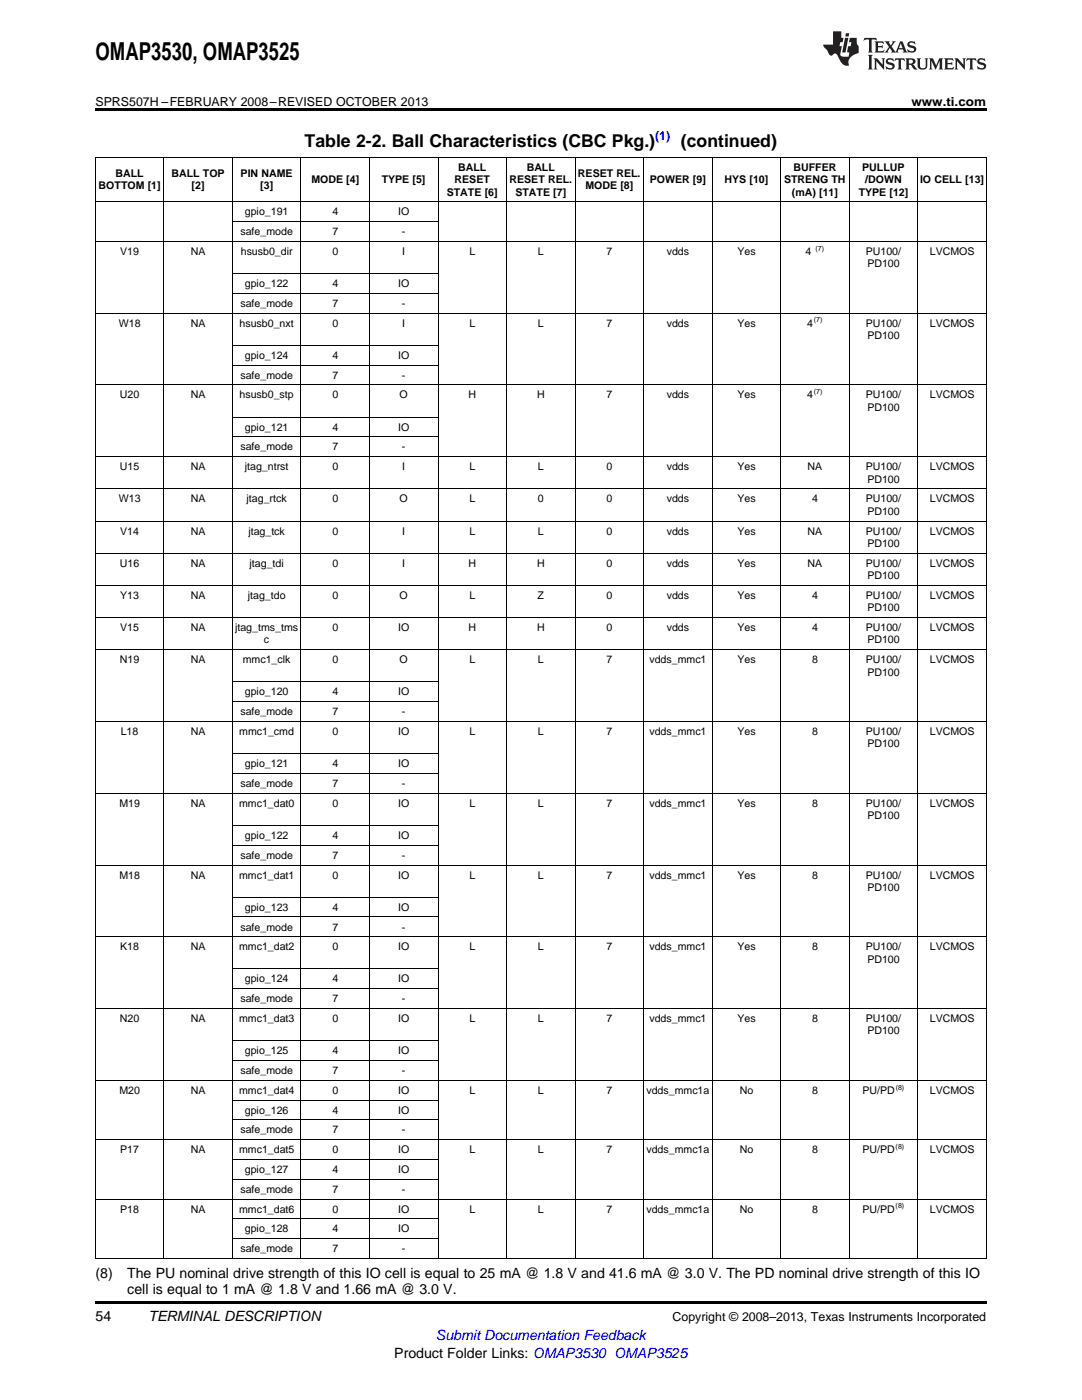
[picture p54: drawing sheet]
<svg xmlns="http://www.w3.org/2000/svg" width="216mm" height="279mm" viewBox="0 0 216 279" stroke-linecap="round" stroke-linejoin="round" font-family="sans-serif">
<defs><g id="words">
<text font-size="4.9" x="19" y="12">OMAP3530, OMAP3525</text>
<g font-size="3.5">
<text x="60.8" y="29.3">Table 2-2. Ball Characteristics (CBC Pkg.)</text>
<text x="135.9" y="29.3">(continued)</text>
</g>
<g font-size="2.8">
<text x="19" y="255.1">(8)</text>
<text x="25.4" y="255.1">The PU nominal drive strength of this IO cell is equal to 25 mA @ 1.8 V and 41.6 mA @ 3.0 V. The PD nominal drive strength of this IO</text>
<text x="19" y="263.6">54</text>
<text x="25.4" y="258.2">cell is equal to 1 mA @ 1.8 V and 1.66 mA @ 3.0 V.</text>
<text x="29.6" y="263.6">TERMINAL DESCRIPTION</text>
<text x="78.7" y="270.9">Product Folder Links: OMAP3530 OMAP3525</text>
</g>
<text font-size="2.8" fill="#00f" x="87" y="267.4">Submit Documentation Feedback</text>
<g font-size="2.5">
<text x="19" y="21.1">SPRS507H –FEBRUARY 2008–REVISED OCTOBER 2013</text>
<text x="181.9" y="21.1">www.ti.com</text>
<text x="134.2" y="263.6">Copyright © 2008–2013, Texas Instruments Incorporated</text>
</g>
<text font-size="2.5" fill="#00f" x="130.7" y="27.9">(1)</text>
<g font-size="2.1">
<text x="23" y="35.3">BALL</text>
<text x="34.2" y="35.3">BALL TOP</text>
<text x="48" y="35.3">PIN NAME</text>
<text x="91.4" y="34.1">BALL</text>
<text x="105.1" y="34.1">BALL</text>
<text x="115.3" y="35.3">RESET REL.</text>
<text x="158.3" y="34.1">BUFFER</text>
<text x="172" y="34.1">PULLUP</text>
<text x="19.7" y="37.8">BOTTOM [1]</text>
<text x="38.2" y="37.8">[2]</text>
<text x="51.9" y="37.8">[3]</text>
<text x="62.1" y="36.5">MODE [4]</text>
<text x="76.2" y="36.5">TYPE [5]</text>
<text x="89.1" y="39">STATE [6]</text>
<text x="90.7" y="36.5">RESET</text>
<text x="101.7" y="36.5">RESET REL.</text>
<text x="102.8" y="39">STATE [7]</text>
<text x="116.8" y="37.8">MODE [8]</text>
<text x="129.6" y="36.5">POWER [9]</text>
<text x="144.6" y="36.5">HYS [10]</text>
<text x="156.5" y="36.5">STRENG TH</text>
<text x="158" y="39">(mA) [11]</text>
<text x="171.3" y="39">TYPE [12]</text>
<text x="172.6" y="36.5">/DOWN</text>
<text x="183.6" y="36.5">IO CELL [13]</text>
<text x="48" y="46.9">safe_mode</text>
<text x="48.9" y="43">gpio_191</text>
<text x="66.3" y="43">4</text>
<text x="66.3" y="46.9">7</text>
<text x="79.4" y="43">IO</text>
<text x="80.2" y="46.9">-</text>
<text x="24" y="50.9">V19</text>
<text x="38.1" y="50.9">NA</text>
<text x="48" y="50.9">hsusb0_dir</text>
<text x="66.3" y="50.9">0</text>
<text x="80.3" y="50.9">I</text>
<text x="93.7" y="50.9">L</text>
<text x="107.4" y="50.9">L</text>
<text x="121" y="50.9">7</text>
<text x="133" y="50.9">vdds</text>
<text x="147.1" y="50.9">Yes</text>
<text x="160.8" y="50.9">4</text>
<text x="172.8" y="50.9">PU100/</text>
<text x="173.1" y="53.3">PD100</text>
<text x="185.5" y="50.9">LVCMOS</text>
<text x="48.9" y="57.3">gpio_122</text>
<text x="66.3" y="57.3">4</text>
<text x="79.4" y="57.3">IO</text>
<text x="23.7" y="65.2">W18</text>
<text x="38.1" y="65.2">NA</text>
<text x="47.8" y="65.2">hsusb0_nxt</text>
<text x="48" y="61.2">safe_mode</text>
<text x="66.3" y="61.2">7</text>
<text x="66.3" y="65.2">0</text>
<text x="80.2" y="61.2">-</text>
<text x="80.3" y="65.2">I</text>
<text x="93.7" y="65.2">L</text>
<text x="107.4" y="65.2">L</text>
<text x="121" y="65.2">7</text>
<text x="133" y="65.2">vdds</text>
<text x="147.1" y="65.2">Yes</text>
<text x="161.1" y="65.2">4</text>
<text x="172.8" y="65.2">PU100/</text>
<text x="185.5" y="65.2">LVCMOS</text>
<text x="48.9" y="71.6">gpio_124</text>
<text x="66.3" y="71.6">4</text>
<text x="79.4" y="71.6">IO</text>
<text x="173.1" y="67.7">PD100</text>
<text x="48" y="75.6">safe_mode</text>
<text x="66.3" y="75.6">7</text>
<text x="80.2" y="75.6">-</text>
<text x="23.9" y="79.5">U20</text>
<text x="38.1" y="79.5">NA</text>
<text x="47.8" y="79.5">hsusb0_stp</text>
<text x="66.3" y="79.5">0</text>
<text x="79.7" y="79.5">O</text>
<text x="93.5" y="79.5">H</text>
<text x="107.2" y="79.5">H</text>
<text x="121" y="79.5">7</text>
<text x="133" y="79.5">vdds</text>
<text x="147.1" y="79.5">Yes</text>
<text x="161.1" y="79.5">4</text>
<text x="172.8" y="79.5">PU100/</text>
<text x="173.1" y="82">PD100</text>
<text x="185.5" y="79.5">LVCMOS</text>
<text x="48" y="89.9">safe_mode</text>
<text x="48.9" y="85.9">gpio_121</text>
<text x="66.3" y="85.9">4</text>
<text x="66.3" y="89.9">7</text>
<text x="79.4" y="85.9">IO</text>
<text x="80.2" y="89.9">-</text>
<text x="23.9" y="93.8">U15</text>
<text x="38.1" y="93.8">NA</text>
<text x="48.9" y="93.8">jtag_ntrst</text>
<text x="66.3" y="93.8">0</text>
<text x="80.3" y="93.8">I</text>
<text x="93.7" y="93.8">L</text>
<text x="107.4" y="93.8">L</text>
<text x="121" y="93.8">0</text>
<text x="133" y="93.8">vdds</text>
<text x="147.1" y="93.8">Yes</text>
<text x="161.1" y="93.8">NA</text>
<text x="172.8" y="93.8">PU100/</text>
<text x="185.5" y="93.8">LVCMOS</text>
<text x="23.7" y="100.3">W13</text>
<text x="38.1" y="100.3">NA</text>
<text x="49.2" y="100.3">jtag_rtck</text>
<text x="66.3" y="100.3">0</text>
<text x="79.7" y="100.3">O</text>
<text x="93.7" y="100.3">L</text>
<text x="107.4" y="100.3">0</text>
<text x="121" y="100.3">0</text>
<text x="133" y="100.3">vdds</text>
<text x="147.1" y="100.3">Yes</text>
<text x="162" y="100.3">4</text>
<text x="172.8" y="100.3">PU100/</text>
<text x="173.1" y="96.3">PD100</text>
<text x="185.5" y="100.3">LVCMOS</text>
<text x="24" y="106.7">V14</text>
<text x="38.1" y="106.7">NA</text>
<text x="49.6" y="106.7">jtag_tck</text>
<text x="66.3" y="106.7">0</text>
<text x="80.3" y="106.7">I</text>
<text x="93.7" y="106.7">L</text>
<text x="107.4" y="106.7">L</text>
<text x="121" y="106.7">0</text>
<text x="133" y="106.7">vdds</text>
<text x="147.1" y="106.7">Yes</text>
<text x="161.1" y="106.7">NA</text>
<text x="172.8" y="106.7">PU100/</text>
<text x="173.1" y="102.7">PD100</text>
<text x="185.5" y="106.7">LVCMOS</text>
<text x="23.9" y="113.1">U16</text>
<text x="38.1" y="113.1">NA</text>
<text x="49.8" y="113.1">jtag_tdi</text>
<text x="66.3" y="113.1">0</text>
<text x="80.3" y="113.1">I</text>
<text x="93.5" y="113.1">H</text>
<text x="107.2" y="113.1">H</text>
<text x="121" y="113.1">0</text>
<text x="133" y="113.1">vdds</text>
<text x="147.1" y="113.1">Yes</text>
<text x="161.1" y="113.1">NA</text>
<text x="172.8" y="113.1">PU100/</text>
<text x="173.1" y="109.1">PD100</text>
<text x="185.5" y="113.1">LVCMOS</text>
<text x="24" y="119.5">Y13</text>
<text x="38.1" y="119.5">NA</text>
<text x="49.5" y="119.5">jtag_tdo</text>
<text x="66.3" y="119.5">0</text>
<text x="79.7" y="119.5">O</text>
<text x="93.7" y="119.5">L</text>
<text x="107.3" y="119.5">Z</text>
<text x="121" y="119.5">0</text>
<text x="133" y="119.5">vdds</text>
<text x="147.1" y="119.5">Yes</text>
<text x="162" y="119.5">4</text>
<text x="172.8" y="119.5">PU100/</text>
<text x="173.1" y="115.6">PD100</text>
<text x="185.5" y="119.5">LVCMOS</text>
<text x="24" y="125.9">V15</text>
<text x="38.1" y="125.9">NA</text>
<text x="46.9" y="125.9">jtag_tms_tms</text>
<text x="66.3" y="125.9">0</text>
<text x="79.4" y="125.9">IO</text>
<text x="93.5" y="125.9">H</text>
<text x="107.2" y="125.9">H</text>
<text x="121" y="125.9">0</text>
<text x="133" y="125.9">vdds</text>
<text x="147.1" y="125.9">Yes</text>
<text x="162" y="125.9">4</text>
<text x="172.8" y="125.9">PU100/</text>
<text x="173.1" y="122">PD100</text>
<text x="185.5" y="125.9">LVCMOS</text>
<text x="52.7" y="128.4">c</text>
<text x="173.1" y="128.4">PD100</text>
<text x="23.9" y="132.4">N19</text>
<text x="38.1" y="132.4">NA</text>
<text x="48.4" y="132.4">mmc1_clk</text>
<text x="66.3" y="132.4">0</text>
<text x="79.7" y="132.4">O</text>
<text x="93.7" y="132.4">L</text>
<text x="107.4" y="132.4">L</text>
<text x="121" y="132.4">7</text>
<text x="129.6" y="132.4">vdds_mmc1</text>
<text x="147.1" y="132.4">Yes</text>
<text x="162" y="132.4">8</text>
<text x="172.8" y="132.4">PU100/</text>
<text x="173.1" y="134.8">PD100</text>
<text x="185.5" y="132.4">LVCMOS</text>
<text x="48" y="142.7">safe_mode</text>
<text x="48.9" y="138.8">gpio_120</text>
<text x="66.3" y="138.8">4</text>
<text x="66.3" y="142.7">7</text>
<text x="79.4" y="138.8">IO</text>
<text x="80.2" y="142.7">-</text>
<text x="24.1" y="146.7">L18</text>
<text x="38.1" y="146.7">NA</text>
<text x="47.7" y="146.7">mmc1_cmd</text>
<text x="66.3" y="146.7">0</text>
<text x="79.4" y="146.7">IO</text>
<text x="93.7" y="146.7">L</text>
<text x="107.4" y="146.7">L</text>
<text x="121" y="146.7">7</text>
<text x="129.6" y="146.7">vdds_mmc1</text>
<text x="147.1" y="146.7">Yes</text>
<text x="162" y="146.7">8</text>
<text x="172.8" y="146.7">PU100/</text>
<text x="173.1" y="149.2">PD100</text>
<text x="185.5" y="146.7">LVCMOS</text>
<text x="48.9" y="153.1">gpio_121</text>
<text x="66.3" y="153.1">4</text>
<text x="79.4" y="153.1">IO</text>
<text x="23.8" y="161">M19</text>
<text x="38.1" y="161">NA</text>
<text x="47.7" y="161">mmc1_dat0</text>
<text x="48" y="157.1">safe_mode</text>
<text x="66.3" y="157.1">7</text>
<text x="66.3" y="161">0</text>
<text x="79.4" y="161">IO</text>
<text x="80.2" y="157.1">-</text>
<text x="93.7" y="161">L</text>
<text x="107.4" y="161">L</text>
<text x="121" y="161">7</text>
<text x="129.6" y="161">vdds_mmc1</text>
<text x="147.1" y="161">Yes</text>
<text x="162" y="161">8</text>
<text x="172.8" y="161">PU100/</text>
<text x="185.5" y="161">LVCMOS</text>
<text x="48.9" y="167.4">gpio_122</text>
<text x="66.3" y="167.4">4</text>
<text x="79.4" y="167.4">IO</text>
<text x="173.1" y="163.5">PD100</text>
<text x="48" y="171.4">safe_mode</text>
<text x="66.3" y="171.4">7</text>
<text x="80.2" y="171.4">-</text>
<text x="23.8" y="175.3">M18</text>
<text x="38.1" y="175.3">NA</text>
<text x="47.7" y="175.3">mmc1_dat1</text>
<text x="66.3" y="175.3">0</text>
<text x="79.4" y="175.3">IO</text>
<text x="93.7" y="175.3">L</text>
<text x="107.4" y="175.3">L</text>
<text x="121" y="175.3">7</text>
<text x="129.6" y="175.3">vdds_mmc1</text>
<text x="147.1" y="175.3">Yes</text>
<text x="162" y="175.3">8</text>
<text x="172.8" y="175.3">PU100/</text>
<text x="173.1" y="177.8">PD100</text>
<text x="185.5" y="175.3">LVCMOS</text>
<text x="48" y="185.7">safe_mode</text>
<text x="48.9" y="181.8">gpio_123</text>
<text x="66.3" y="181.8">4</text>
<text x="66.3" y="185.7">7</text>
<text x="79.4" y="181.8">IO</text>
<text x="80.2" y="185.7">-</text>
<text x="24" y="189.7">K18</text>
<text x="38.1" y="189.7">NA</text>
<text x="47.7" y="189.7">mmc1_dat2</text>
<text x="66.3" y="189.7">0</text>
<text x="79.4" y="189.7">IO</text>
<text x="93.7" y="189.7">L</text>
<text x="107.4" y="189.7">L</text>
<text x="121" y="189.7">7</text>
<text x="129.6" y="189.7">vdds_mmc1</text>
<text x="147.1" y="189.7">Yes</text>
<text x="162" y="189.7">8</text>
<text x="172.8" y="189.7">PU100/</text>
<text x="185.5" y="189.7">LVCMOS</text>
<text x="48.9" y="196.1">gpio_124</text>
<text x="66.3" y="196.1">4</text>
<text x="79.4" y="196.1">IO</text>
<text x="173.1" y="192.1">PD100</text>
<text x="23.9" y="204">N20</text>
<text x="38.1" y="204">NA</text>
<text x="47.7" y="204">mmc1_dat3</text>
<text x="48" y="200">safe_mode</text>
<text x="66.3" y="200">7</text>
<text x="66.3" y="204">0</text>
<text x="79.4" y="204">IO</text>
<text x="80.2" y="200">-</text>
<text x="93.7" y="204">L</text>
<text x="107.4" y="204">L</text>
<text x="121" y="204">7</text>
<text x="129.6" y="204">vdds_mmc1</text>
<text x="147.1" y="204">Yes</text>
<text x="162" y="204">8</text>
<text x="172.8" y="204">PU100/</text>
<text x="185.5" y="204">LVCMOS</text>
<text x="173.1" y="206.4">PD100</text>
<text x="48" y="214.3">safe_mode</text>
<text x="48.9" y="210.4">gpio_125</text>
<text x="66.3" y="210.4">4</text>
<text x="66.3" y="214.3">7</text>
<text x="79.4" y="210.4">IO</text>
<text x="80.2" y="214.3">-</text>
<text x="23.8" y="218.3">M20</text>
<text x="38.1" y="218.3">NA</text>
<text x="47.7" y="218.3">mmc1_dat4</text>
<text x="66.3" y="218.3">0</text>
<text x="79.4" y="218.3">IO</text>
<text x="93.7" y="218.3">L</text>
<text x="107.4" y="218.3">L</text>
<text x="121" y="218.3">7</text>
<text x="129" y="218.3">vdds_mmc1a</text>
<text x="147.6" y="218.3">No</text>
<text x="162" y="218.3">8</text>
<text x="172.1" y="218.3">PU/PD</text>
<text x="185.5" y="218.3">LVCMOS</text>
<text x="48" y="226.2">safe_mode</text>
<text x="48.9" y="222.2">gpio_126</text>
<text x="66.3" y="222.2">4</text>
<text x="66.3" y="226.2">7</text>
<text x="79.4" y="222.2">IO</text>
<text x="80.2" y="226.2">-</text>
<text x="24" y="230.2">P17</text>
<text x="38.1" y="230.2">NA</text>
<text x="47.7" y="230.2">mmc1_dat5</text>
<text x="66.3" y="230.2">0</text>
<text x="79.4" y="230.2">IO</text>
<text x="93.7" y="230.2">L</text>
<text x="107.4" y="230.2">L</text>
<text x="121" y="230.2">7</text>
<text x="129" y="230.2">vdds_mmc1a</text>
<text x="147.6" y="230.2">No</text>
<text x="162" y="230.2">8</text>
<text x="172.1" y="230.2">PU/PD</text>
<text x="185.5" y="230.2">LVCMOS</text>
<text x="48" y="238.1">safe_mode</text>
<text x="48.9" y="234.1">gpio_127</text>
<text x="66.3" y="234.1">4</text>
<text x="66.3" y="238.1">7</text>
<text x="79.4" y="234.1">IO</text>
<text x="80.2" y="238.1">-</text>
<text x="24" y="242">P18</text>
<text x="38.1" y="242">NA</text>
<text x="47.7" y="242">mmc1_dat6</text>
<text x="48.9" y="246">gpio_128</text>
<text x="66.3" y="242">0</text>
<text x="66.3" y="246">4</text>
<text x="79.4" y="242">IO</text>
<text x="79.4" y="246">IO</text>
<text x="93.7" y="242">L</text>
<text x="107.4" y="242">L</text>
<text x="121" y="242">7</text>
<text x="129" y="242">vdds_mmc1a</text>
<text x="147.6" y="242">No</text>
<text x="162" y="242">8</text>
<text x="172.1" y="242">PU/PD</text>
<text x="185.5" y="242">LVCMOS</text>
<text x="48" y="249.9">safe_mode</text>
<text x="66.3" y="249.9">7</text>
<text x="80.2" y="249.9">-</text>
</g>
<g font-size="1.4">
<text x="162.7" y="50">(7)</text>
<text x="162.4" y="64.3">(7)</text>
<text x="162.4" y="78.7">(7)</text>
<text x="178.7" y="217.5">(8)</text>
<text x="178.7" y="229.3">(8)</text>
<text x="178.7" y="241.2">(8)</text>
</g>
</g></defs>
<path d="M19 21.6h177.8v.6h-177.8zM19 259.7h177.8v.5h-177.8z" fill="#000"/>
<g fill="none" stroke="#000" stroke-width=".2">
<path d="M19 31.4h177.8v219.8h-177.8zM32.7 31.4v219.8M46.4 31.4v219.8M60.1 31.4v219.8M73.7 31.4v219.8M87.4 31.4v219.8M101.1 31.4v219.8M114.7 31.4v219.8M128.4 31.4v219.8M142.1 31.4v219.8M155.8 31.4v219.8M169.5 31.4v219.8"/>
<path d="M183.1 31.4v219.8M19 48.2h177.8M19 40.3h177.8M46.4 58.5h41M46.4 54.6h41M46.4 44.2h41M19 76.8h177.8M19 62.5h177.8M46.4 72.9h41M46.4 68.9h41M19 97.6h177.8M19 91.1h177.8"/>
<path d="M46.4 87.2h41M46.4 83.2h41M19 116.8h177.8M19 110.4h177.8M19 104h177.8M19 129.7h177.8M19 123.2h177.8M46.4 136.1h41M19 158.3h177.8M19 144h177.8M46.4 154.4h41M46.4 150.4h41"/>
<path d="M46.4 140h41M19 172.6h177.8M46.4 179.1h41M46.4 168.7h41M46.4 164.7h41M19 187h177.8M46.4 197.3h41M46.4 193.4h41M46.4 183h41M19 215.6h177.8M19 201.3h177.8M46.4 219.6h41"/>
<path d="M46.4 211.6h41M46.4 207.7h41M19 239.3h177.8M19 227.5h177.8M46.4 235.4h41M46.4 231.4h41M46.4 223.5h41M46.4 247.2h41M46.4 243.3h41"/>
</g>
<g fill="#231f20">
<path d="M172.5 7.6l-.1 .5 .4-.2h.6v.1v2.1l-.2 .4h.9l-.2-.4v-2.1l.1-.1h.5l.5 .2-.2-.5zM174.5 8.3l.2 .3v1.5l-.2 .4h1.8l.2-.6a1.04 1.04 0 0 1-1.3 .2v-.7h.6l.3 .2v-.6l-.3 .2h-.6v-.6l.8-.1 .4 .3-.2-.5zM176.5 8.3l.9 1.1-.9 1.1h.8l-.2-.2 .4-.7 .5 .7-.2 .2h1.5l-.2-.2 .2-.4h.9l.1 .4-.2 .2h1l-.3-.3-.7-1.9h-.5l-.9 2-.8-1 .9-1h-.8l.1 .3-.4 .5-.3-.6 .1-.2zM179.7 8.6l.4 1h-.7zM181.3 8.4a.63 .63 0 0 0-.2 .7 .63 .63 0 0 0 .6 .4l.6 .2 .1 .2a.75 .75 0 0 1-.7 .4 .75 .75 0 0 1-.6-.5l.1 .7 .1-.1a1.11 1.11 0 0 0 1.5-.6 1.13 1.13 0 0 0-1.2-.8l-.1-.4a1.04 1.04 0 0 1 1.2 .2l-.2-.5-.2 .1-.4-.2zM173.2 10.9l.2 .4v2.2l-.2 .4h1l-.3-.4v-2.2l.3-.4zM174.3 11.6l.3 .4v1.5l-.3 .4h.8l-.2-.4v-1.3l1.5 1.7v-1.9l.2-.4h-.7l.2 .4v.9l-1.1-1.3zM177 11.8a.62 .62 0 0 0-.2 .7 .62 .62 0 0 0 .6 .4l.6 .1 .1 .3a.76 .76 0 0 1-.7 .3 .76 .76 0 0 1-.7-.4l.2 .7 .1-.1a1.11 1.11 0 0 0 1.5-.6 1.13 1.13 0 0 0-1.2-.8l-.1-.4a1.04 1.04 0 0 1 1.2 .2l-.2-.6-.2 .1-.5-.1zM178.7 11.6l-.2 .6a.61 .61 0 0 1 .8-.3v1.6l-.2 .4h.9l-.2-.4v-1.6a.63 .63 0 0 1 .7 .3l-.1-.6zM180.6 11.6l.3 .4v1.5l-.3 .4h1l-.2-.2-.1-.8 .6 .2a.76 .76 0 0 0 1.2 .7l-1-1a.58 .58 0 0 0 .6-.5 .58 .58 0 0 0-.5-.6zM181.4 11.9h.1a.45 .45 0 0 1 .5 .1 .45 .45 0 0 1 .1 .5l-.8 .2zM182.9 11.6l.2 .2a2.17 2.17 0 0 0 .3 1.9 .99 .99 0 0 0 1.6-.6v-1.1l.2-.4h-.7l.2 .2a1.92 1.92 0 0 1-.2 1.8 .6 .6 0 0 1-.9-.5v-1.1l.2-.4zM185.4 11.6l.2 .4v1.5l-.2 .4h.7l-.2-.4v-1.4l.8 1.8 .8-1.8v1.4l-.2 .4h.9l-.2-.4v-1.5l.2-.4h-.8l-.6 1.5-.6-1.5zM188.4 11.6l.2 .4v1.5l-.2 .4h1.8l.1-.6a1.04 1.04 0 0 1-1.2 .1v-.6h.5l.4 .2v-.6l-.4 .2h-.5v-.7h.8l.3 .3-.1-.6zM190.5 11.6l.2 .4v1.5l-.2 .4h.7l-.2-.4v-1.3l1.5 1.7v-1.9l.2-.4h-.7l.2 .4v.9l-1.1-1.3zM192.9 11.6l-.1 .6a.61 .61 0 0 1 .7-.3l.1 1.6-.3 .4h1l-.3-.4 .1-1.6a.63 .63 0 0 1 .7 .3l-.1-.6zM195.2 11.8a.62 .62 0 0 0-.2 .7 .62 .62 0 0 0 .6 .4l.6 .1 .1 .3a.76 .76 0 0 1-.7 .3 .76 .76 0 0 1-.6-.4l.1 .7 .1-.1a1.11 1.11 0 0 0 1.6-.6 1.13 1.13 0 0 0-1.3-.8l-.1-.4a1.04 1.04 0 0 1 1.2 .2l-.1-.6-.2 .1-.5-.1z"/>
<path d="M166.2 6.3v2.6h-1.9v.4l.8 .9a.91 .91 0 0 0 1 .8 .56 .56 0 0 1 .5-.3 .56 .56 0 0 1 .5 .3l.4 .8a1.53 1.53 0 0 0 1.9 1.2 1.54 1.54 0 0 1 1-2.1l.9-.3v-1.4a1.52 1.52 0 0 1-.4-1.6h-1.3l-.2 .8h.5l-.2 .8h-.5l-.1 1v.2l.4 .1-.2 .8a1.93 1.93 0 0 1-1.6-.3l.3-1.8h-.5l.2-.8h.4l.2-.8h-.4v-1.3zM168.6 7.6l-.6 2.9h.7l.6-2.9zM168.8 6.6l-.1 .7h.6l.2-.7z"/>
</g>
<use href="#words"/>
</svg>
